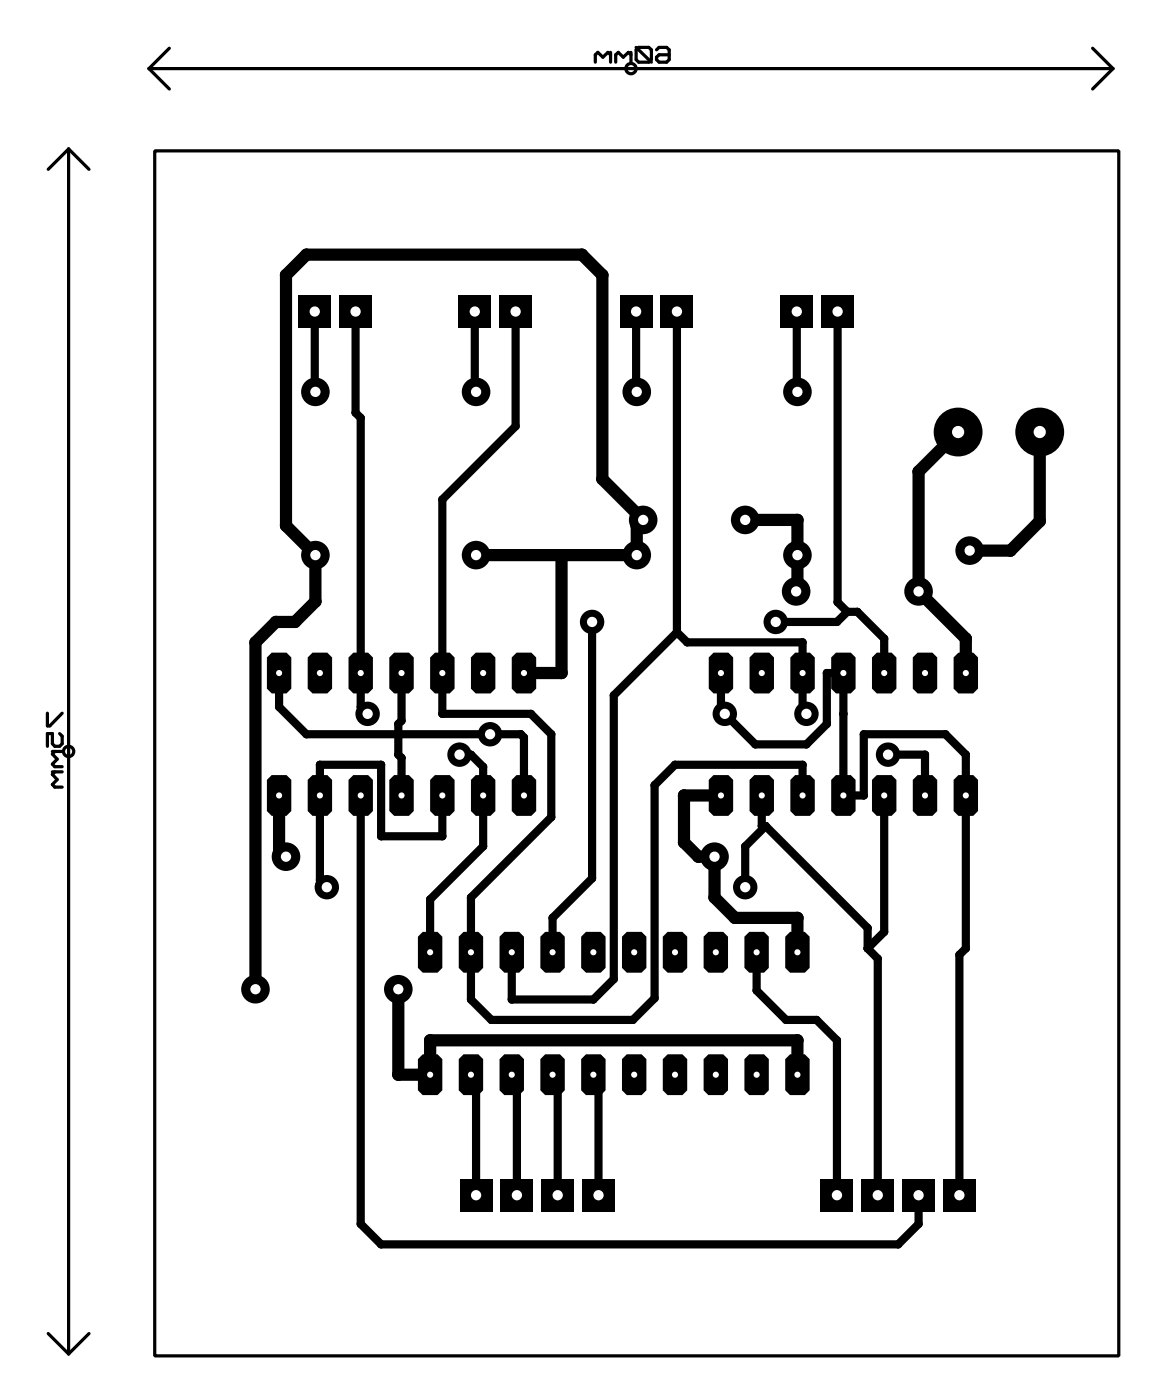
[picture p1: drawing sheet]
<svg xmlns="http://www.w3.org/2000/svg" width="72mm" height="87mm" viewBox="0 0 72 87" stroke-linecap="round" stroke-linejoin="round" font-family="sans-serif">
<g fill="none" stroke="#000" stroke-width=".51">
<path d="M19.6 19.4v5M22.1 19.4v6.3l.3 .3v18l.5 .4M29.5 19.4v4.9l.1 .1M32.1 19.4v7.1l-4.6 4.6v13.3h5.5l1.3 1.3v5.2l-5 5v6.3l1.3 1.3h8.8l1.3-1.4v-13.2l1.3-1.3h7.9v1.9M39.6 19.4v5M42.1 19.4v19.9M49.6 19.4v5M52.1 19.4v18.1l.6 .6M36.8 38.7v16l-2.4 2.4v2.2M42.1 39.3l.7 .7h7.1v4.2l.3 .2M42.1 39.3l-3.9 4v17.6l-1.3 1.3h-5.1v-2.9M52.7 38.1h.7l1.6 1.6v2.2"/>
<path d="M52.7 38.1l-.6 .6h-3.8M17.4 41.9v2.1l1.7 1.7h13.3l.2 .2v3.6M22.4 49.5v26.7l1.3 1.2h32.2l1.3-1.2v-1.8M25 41.9v3l-.2 .2v1.9l.2 .2v2.3M27.5 49.5v2.5h-3.8v-4.4h-3.8v7.2l.4 .4M28.6 47h.7l.8 .7v5l-3.3 3.3v3.3M44.9 41.9v2.3l2.1 2.1h3.2l1.3-1.2v-3.2h1v7.6h1.3v-3.8h5l1.3 1.3v12l-.4 .4v15M47.1 59.3v2.3l1.8 1.9h1.9l1.3 1.2v9.7M47.4 49.5v1.9h.2M47.6 51.4l-1.2 1.3v2.5M47.6 51.4l6.4 6.4v1.2M54 59l.6 .7v14.7"/>
<path d="M55 49.5v8.5l-1 1M55.3 47h2.3v2.5M29.3 66.9h.3v7.5M31.8 66.9h.4v7.5M34.4 66.9h.3v7.5M36.9 66.9h.3v7.5"/>
</g>
<g fill="#000">
<circle cx="17.8" cy="17.1" r=".38"/>
<circle cx="19.1" cy="15.8" r=".38"/>
<circle cx="36.2" cy="15.8" r=".38"/>
<circle cx="37.5" cy="17.1" r=".38"/>
<circle cx="15.9" cy="40" r=".38"/>
<circle cx="17.2" cy="38.7" r=".38"/>
<circle cx="17.8" cy="32.7" r=".38"/>
<circle cx="18.4" cy="38.7" r=".38"/>
<circle cx="19.6" cy="24.3" r=".25"/>
<circle cx="19.6" cy="37.4" r=".38"/>
<circle cx="22.1" cy="25.7" r=".25"/>
<circle cx="22.4" cy="26" r=".25"/>
<circle cx="27.5" cy="31.1" r=".25"/>
<circle cx="29.5" cy="24.3" r=".25"/>
<circle cx="32.1" cy="26.5" r=".25"/>
<circle cx="34.9" cy="34.5" r=".38"/>
<circle cx="37.5" cy="29.8" r=".38"/>
<circle cx="39.6" cy="24.3" r=".25"/>
<circle cx="39.6" cy="32.8" r=".38"/>
<circle cx="42.1" cy="39.3" r=".25"/>
<circle cx="42.8" cy="40" r=".25"/>
<circle cx="49.6" cy="24.3" r=".25"/>
<circle cx="49.6" cy="32.4" r=".38"/>
<circle cx="49.6" cy="36.7" r=".38"/>
<circle cx="49.9" cy="40" r=".25"/>
<circle cx="52.1" cy="38.7" r=".25"/>
<circle cx="52.1" cy="37.5" r=".25"/>
<circle cx="52.7" cy="38.1" r=".25"/>
<circle cx="53.4" cy="38.1" r=".25"/>
<circle cx="55" cy="39.7" r=".25"/>
<circle cx="57.2" cy="29.3" r=".38"/>
<circle cx="60.1" cy="39.7" r=".38"/>
<circle cx="62.9" cy="34.3" r=".38"/>
<circle cx="64.7" cy="32.4" r=".38"/>
<circle cx="17.4" cy="52.9" r=".38"/>
<circle cx="17.4" cy="44" r=".25"/>
<circle cx="19.1" cy="45.7" r=".25"/>
<circle cx="19.9" cy="47.6" r=".25"/>
<circle cx="19.9" cy="54.8" r=".25"/>
<circle cx="22.4" cy="44" r=".25"/>
<circle cx="22.9" cy="44.4" r=".76"/>
<circle cx="23.7" cy="52" r=".25"/>
<circle cx="23.7" cy="47.6" r=".25"/>
<circle cx="24.8" cy="45.7" r=".25"/>
<circle cx="24.8" cy="47" r=".25"/>
<circle cx="24.8" cy="45.1" r=".25"/>
<circle cx="25" cy="47.2" r=".25"/>
<circle cx="25" cy="44.9" r=".25"/>
<circle cx="26.8" cy="56" r=".25"/>
<circle cx="27.5" cy="52" r=".25"/>
<circle cx="27.5" cy="44.4" r=".25"/>
<circle cx="29.3" cy="55.9" r=".25"/>
<circle cx="29.3" cy="47" r=".25"/>
<circle cx="30.1" cy="52.7" r=".25"/>
<circle cx="30.1" cy="47.7" r=".25"/>
<circle cx="32.4" cy="45.7" r=".25"/>
<circle cx="32.6" cy="45.9" r=".25"/>
<circle cx="33" cy="44.4" r=".25"/>
<circle cx="34.3" cy="50.9" r=".25"/>
<circle cx="34.3" cy="45.7" r=".25"/>
<circle cx="34.4" cy="57.1" r=".25"/>
<circle cx="34.9" cy="41.9" r=".38"/>
<circle cx="36.8" cy="54.7" r=".25"/>
<circle cx="38.2" cy="43.3" r=".25"/>
<circle cx="40.7" cy="48.9" r=".25"/>
<circle cx="42" cy="47.6" r=".25"/>
<circle cx="42.6" cy="52.4" r=".38"/>
<circle cx="42.6" cy="49.5" r=".38"/>
<circle cx="43.5" cy="53.3" r=".38"/>
<circle cx="44.5" cy="55.9" r=".38"/>
<circle cx="44.9" cy="44.2" r=".25"/>
<circle cx="45.7" cy="57.1" r=".38"/>
<circle cx="46.4" cy="52.7" r=".25"/>
<circle cx="47" cy="46.3" r=".25"/>
<circle cx="47.4" cy="51.4" r=".25"/>
<circle cx="47.6" cy="51.4" r=".25"/>
<circle cx="49.6" cy="57.1" r=".38"/>
<circle cx="49.9" cy="44.2" r=".25"/>
<circle cx="49.9" cy="47.6" r=".25"/>
<circle cx="50.2" cy="46.3" r=".25"/>
<circle cx="51.5" cy="41.9" r=".25"/>
<circle cx="51.5" cy="45.1" r=".25"/>
<circle cx="52.5" cy="44.4" r=".25"/>
<circle cx="53.8" cy="45.7" r=".25"/>
<circle cx="53.8" cy="49.5" r=".25"/>
<circle cx="54" cy="59" r=".25"/>
<circle cx="54" cy="57.8" r=".25"/>
<circle cx="54.6" cy="59.7" r=".25"/>
<circle cx="55" cy="58" r=".25"/>
<circle cx="57.6" cy="47" r=".25"/>
<circle cx="58.8" cy="45.7" r=".25"/>
<circle cx="59.7" cy="59.4" r=".25"/>
<circle cx="60.1" cy="47" r=".25"/>
<circle cx="60.1" cy="59" r=".25"/>
<circle cx="22.4" cy="76.2" r=".25"/>
<circle cx="23.7" cy="77.4" r=".25"/>
<circle cx="24.8" cy="66.9" r=".38"/>
<circle cx="26.8" cy="64.7" r=".38"/>
<circle cx="29.3" cy="62.2" r=".25"/>
<circle cx="29.6" cy="66.9" r=".25"/>
<circle cx="30.6" cy="63.5" r=".25"/>
<circle cx="31.8" cy="62.2" r=".25"/>
<circle cx="32.2" cy="66.9" r=".25"/>
<circle cx="34.7" cy="66.9" r=".25"/>
<circle cx="36.9" cy="62.2" r=".25"/>
<circle cx="37.2" cy="66.9" r=".25"/>
<circle cx="38.2" cy="60.9" r=".25"/>
<circle cx="39.4" cy="63.5" r=".25"/>
<circle cx="40.7" cy="62.1" r=".25"/>
<circle cx="47.1" cy="61.6" r=".25"/>
<circle cx="48.9" cy="63.5" r=".25"/>
<circle cx="49.6" cy="64.7" r=".38"/>
<circle cx="50.8" cy="63.5" r=".25"/>
<circle cx="52.1" cy="64.7" r=".25"/>
<circle cx="55.9" cy="77.4" r=".25"/>
<circle cx="57.2" cy="76.2" r=".25"/>
</g>
<path d="M29.6 34.5h10v-1.7l.4-.4-2.5-2.6v-12.7l-1.3-1.3h-17.1l-1.3 1.3v15.6l1.8 1.8v2.9l-1.2 1.3h-1.2l-1.3 1.3v21.6M34.9 34.5v7.4h-2.3M46.4 32.4h3.2v4.3l-.1 .1M59.6 26.9l-2.4 2.4v7.5l2.9 2.9v2.2M64.7 26.9v5.5l-1.8 1.9h-2.6M17.4 49.5v3.4l.4 .4M44.9 49.5h-2.3v2.9l.9 .9h1v2.6l1.2 1.2h3.9v2.2M24.8 61.6v5.3h2v-2.2h22.8v2.2" fill="none" stroke="#000" stroke-width=".76"/>
<circle cx="22.9" cy="44.4" r=".32" fill="#fff"/>
<circle cx="28.6" cy="47" r=".76" fill="#000"/>
<circle cx="28.6" cy="47" r=".32" fill="#fff"/>
<circle cx="55.3" cy="47" r=".76" fill="#000"/>
<circle cx="55.3" cy="47" r=".32" fill="#fff"/>
<circle cx="50.2" cy="44.4" r=".76" fill="#000"/>
<circle cx="50.2" cy="44.4" r=".32" fill="#fff"/>
<circle cx="36.8" cy="38.7" r=".76" fill="#000"/>
<circle cx="36.8" cy="38.7" r=".32" fill="#fff"/>
<circle cx="48.3" cy="38.7" r=".76" fill="#000"/>
<circle cx="48.3" cy="38.7" r=".32" fill="#fff"/>
<circle cx="30.5" cy="45.7" r=".76" fill="#000"/>
<circle cx="30.5" cy="45.7" r=".32" fill="#fff"/>
<circle cx="45.1" cy="44.4" r=".76" fill="#000"/>
<circle cx="45.1" cy="44.4" r=".32" fill="#fff"/>
<circle cx="24.8" cy="61.6" r=".89" fill="#000"/>
<circle cx="24.8" cy="61.6" r=".32" fill="#fff"/>
<circle cx="15.9" cy="61.6" r=".89" fill="#000"/>
<circle cx="15.9" cy="61.6" r=".32" fill="#fff"/>
<circle cx="57.2" cy="36.8" r=".89" fill="#000"/>
<circle cx="57.2" cy="36.8" r=".32" fill="#fff"/>
<circle cx="49.5" cy="36.8" r=".89" fill="#000"/>
<circle cx="49.5" cy="36.8" r=".32" fill="#fff"/>
<circle cx="40" cy="32.4" r=".89" fill="#000"/>
<circle cx="40" cy="32.4" r=".32" fill="#fff"/>
<circle cx="46.4" cy="32.4" r=".89" fill="#000"/>
<circle cx="46.4" cy="32.4" r=".32" fill="#fff"/>
<circle cx="20.3" cy="55.2" r=".76" fill="#000"/>
<circle cx="20.3" cy="55.2" r=".32" fill="#fff"/>
<circle cx="46.4" cy="55.2" r=".76" fill="#000"/>
<circle cx="46.4" cy="55.2" r=".32" fill="#fff"/>
<circle cx="17.8" cy="53.3" r=".89" fill="#000"/>
<circle cx="17.8" cy="53.3" r=".32" fill="#fff"/>
<circle cx="44.5" cy="53.3" r=".89" fill="#000"/>
<circle cx="44.5" cy="53.3" r=".32" fill="#fff"/>
<circle cx="60.3" cy="34.3" r=".89" fill="#000"/>
<circle cx="60.3" cy="34.3" r=".32" fill="#fff"/>
<path d="M36.2 73.4h2.1v2h-2.1z" fill="#000"/>
<circle cx="37.2" cy="74.4" r=".32" fill="#fff"/>
<path d="M33.7 73.4h2v2h-2z" fill="#000"/>
<circle cx="34.7" cy="74.4" r=".32" fill="#fff"/>
<path d="M31.2 73.4h2v2h-2z" fill="#000"/>
<circle cx="32.2" cy="74.4" r=".32" fill="#fff"/>
<path d="M28.6 73.4h2v2h-2z" fill="#000"/>
<circle cx="29.6" cy="74.4" r=".32" fill="#fff"/>
<circle cx="64.7" cy="26.9" r="1.52" fill="#000"/>
<circle cx="64.7" cy="26.9" r=".38" fill="#fff"/>
<circle cx="59.6" cy="26.9" r="1.52" fill="#000"/>
<circle cx="59.6" cy="26.9" r=".38" fill="#fff"/>
<path d="M16.9 40.6h.9l.3 .3v2l-.3 .3h-.9l-.3-.3v-2z" fill-rule="evenodd" fill="#000"/>
<circle cx="17.4" cy="41.9" r=".19" fill="#fff"/>
<path d="M19.4 40.6h1l.3 .3v2l-.3 .3h-1l-.3-.3v-2z" fill-rule="evenodd" fill="#000"/>
<circle cx="19.9" cy="41.9" r=".19" fill="#fff"/>
<path d="M22 40.6h.9l.3 .3v2l-.3 .3h-.9l-.3-.3v-2z" fill-rule="evenodd" fill="#000"/>
<circle cx="22.4" cy="41.9" r=".19" fill="#fff"/>
<path d="M24.5 40.6h.9l.3 .3v2l-.3 .3h-.9l-.3-.3v-2z" fill-rule="evenodd" fill="#000"/>
<circle cx="25" cy="41.9" r=".19" fill="#fff"/>
<path d="M27.1 40.6h.9l.3 .3v2l-.3 .3h-.9l-.3-.3v-2z" fill-rule="evenodd" fill="#000"/>
<circle cx="27.5" cy="41.9" r=".19" fill="#fff"/>
<path d="M29.6 40.6h.9l.3 .3v2l-.3 .3h-.9l-.3-.3v-2z" fill-rule="evenodd" fill="#000"/>
<circle cx="30.1" cy="41.9" r=".19" fill="#fff"/>
<path d="M32.1 40.6h1l.3 .3v2l-.3 .3h-1l-.3-.3v-2z" fill-rule="evenodd" fill="#000"/>
<circle cx="32.6" cy="41.9" r=".19" fill="#fff"/>
<path d="M32.1 48.2h1l.3 .3v2l-.3 .3h-1l-.3-.3v-2z" fill-rule="evenodd" fill="#000"/>
<circle cx="32.6" cy="49.5" r=".19" fill="#fff"/>
<path d="M29.6 48.2h.9l.3 .3v2l-.3 .3h-.9l-.3-.3v-2z" fill-rule="evenodd" fill="#000"/>
<circle cx="30.1" cy="49.5" r=".19" fill="#fff"/>
<path d="M27.1 48.2h.9l.3 .3v2l-.3 .3h-.9l-.3-.3v-2z" fill-rule="evenodd" fill="#000"/>
<circle cx="27.5" cy="49.5" r=".19" fill="#fff"/>
<path d="M24.5 48.2h.9l.3 .3v2l-.3 .3h-.9l-.3-.3v-2z" fill-rule="evenodd" fill="#000"/>
<circle cx="25" cy="49.5" r=".19" fill="#fff"/>
<path d="M22 48.2h.9l.3 .3v2l-.3 .3h-.9l-.3-.3v-2z" fill-rule="evenodd" fill="#000"/>
<circle cx="22.4" cy="49.5" r=".19" fill="#fff"/>
<path d="M19.4 48.2h1l.3 .3v2l-.3 .3h-1l-.3-.3v-2z" fill-rule="evenodd" fill="#000"/>
<circle cx="19.9" cy="49.5" r=".19" fill="#fff"/>
<path d="M16.9 48.2h.9l.3 .3v2l-.3 .3h-.9l-.3-.3v-2z" fill-rule="evenodd" fill="#000"/>
<circle cx="17.4" cy="49.5" r=".19" fill="#fff"/>
<path d="M44.4 40.6h.9l.3 .3v2l-.3 .3h-.9l-.3-.3v-2z" fill-rule="evenodd" fill="#000"/>
<circle cx="44.9" cy="41.9" r=".19" fill="#fff"/>
<path d="M46.9 40.6h1l.3 .3v2l-.3 .3h-1l-.3-.3v-2z" fill-rule="evenodd" fill="#000"/>
<circle cx="47.4" cy="41.9" r=".19" fill="#fff"/>
<path d="M49.5 40.6h.9l.3 .3v2l-.3 .3h-.9l-.3-.3v-2z" fill-rule="evenodd" fill="#000"/>
<circle cx="49.9" cy="41.9" r=".19" fill="#fff"/>
<path d="M52 40.6h.9l.3 .3v2l-.3 .3h-.9l-.3-.3v-2z" fill-rule="evenodd" fill="#000"/>
<circle cx="52.5" cy="41.9" r=".19" fill="#fff"/>
<path d="M54.6 40.6h.9l.3 .3v2l-.3 .3h-.9l-.3-.3v-2z" fill-rule="evenodd" fill="#000"/>
<circle cx="55" cy="41.9" r=".19" fill="#fff"/>
<path d="M57.1 40.6h.9l.3 .3v2l-.3 .3h-.9l-.3-.3v-2z" fill-rule="evenodd" fill="#000"/>
<circle cx="57.6" cy="41.9" r=".19" fill="#fff"/>
<path d="M59.6 40.6h1l.3 .3v2l-.3 .3h-1l-.3-.3v-2z" fill-rule="evenodd" fill="#000"/>
<circle cx="60.1" cy="41.9" r=".19" fill="#fff"/>
<path d="M59.6 48.2h1l.3 .3v2l-.3 .3h-1l-.3-.3v-2z" fill-rule="evenodd" fill="#000"/>
<circle cx="60.1" cy="49.5" r=".19" fill="#fff"/>
<path d="M57.1 48.2h.9l.3 .3v2l-.3 .3h-.9l-.3-.3v-2z" fill-rule="evenodd" fill="#000"/>
<circle cx="57.6" cy="49.5" r=".19" fill="#fff"/>
<path d="M54.6 48.2h.9l.3 .3v2l-.3 .3h-.9l-.3-.3v-2z" fill-rule="evenodd" fill="#000"/>
<circle cx="55" cy="49.5" r=".19" fill="#fff"/>
<path d="M52 48.2h.9l.3 .3v2l-.3 .3h-.9l-.3-.3v-2z" fill-rule="evenodd" fill="#000"/>
<circle cx="52.5" cy="49.5" r=".19" fill="#fff"/>
<path d="M49.5 48.2h.9l.3 .3v2l-.3 .3h-.9l-.3-.3v-2z" fill-rule="evenodd" fill="#000"/>
<circle cx="49.9" cy="49.5" r=".19" fill="#fff"/>
<path d="M46.9 48.2h1l.3 .3v2l-.3 .3h-1l-.3-.3v-2z" fill-rule="evenodd" fill="#000"/>
<circle cx="47.4" cy="49.5" r=".19" fill="#fff"/>
<path d="M44.4 48.2h.9l.3 .3v2l-.3 .3h-.9l-.3-.3v-2z" fill-rule="evenodd" fill="#000"/>
<circle cx="44.9" cy="49.5" r=".19" fill="#fff"/>
<path d="M58.7 73.4h2v2h-2z" fill="#000"/>
<circle cx="59.7" cy="74.4" r=".32" fill="#fff"/>
<path d="M56.2 73.4h2v2h-2z" fill="#000"/>
<circle cx="57.2" cy="74.4" r=".32" fill="#fff"/>
<path d="M53.6 73.4h2v2h-2z" fill="#000"/>
<circle cx="54.6" cy="74.4" r=".32" fill="#fff"/>
<path d="M51.1 73.4h2v2h-2z" fill="#000"/>
<circle cx="52.1" cy="74.4" r=".32" fill="#fff"/>
<path d="M21.1 18.4h2v2h-2z" fill="#000"/>
<circle cx="22.1" cy="19.4" r=".32" fill="#fff"/>
<path d="M18.6 18.4h2v2h-2z" fill="#000"/>
<circle cx="19.6" cy="19.4" r=".32" fill="#fff"/>
<path d="M31.1 18.4h2v2h-2z" fill="#000"/>
<circle cx="32.1" cy="19.4" r=".32" fill="#fff"/>
<path d="M28.5 18.4h2.1v2h-2.1z" fill="#000"/>
<circle cx="29.5" cy="19.4" r=".32" fill="#fff"/>
<path d="M41.1 18.4h2v2h-2z" fill="#000"/>
<circle cx="42.1" cy="19.4" r=".32" fill="#fff"/>
<path d="M38.6 18.4h2v2h-2z" fill="#000"/>
<circle cx="39.6" cy="19.4" r=".32" fill="#fff"/>
<path d="M51.1 18.4h2v2h-2z" fill="#000"/>
<circle cx="52.1" cy="19.4" r=".32" fill="#fff"/>
<path d="M48.6 18.4h2v2h-2z" fill="#000"/>
<circle cx="49.6" cy="19.4" r=".32" fill="#fff"/>
<circle cx="19.6" cy="24.4" r=".89" fill="#000"/>
<circle cx="19.6" cy="24.4" r=".32" fill="#fff"/>
<circle cx="19.6" cy="34.6" r=".89" fill="#000"/>
<circle cx="19.6" cy="34.5" r=".32" fill="#fff"/>
<circle cx="29.6" cy="24.4" r=".89" fill="#000"/>
<circle cx="29.6" cy="24.4" r=".32" fill="#fff"/>
<circle cx="29.6" cy="34.6" r=".89" fill="#000"/>
<circle cx="29.6" cy="34.5" r=".32" fill="#fff"/>
<circle cx="39.6" cy="24.4" r=".89" fill="#000"/>
<circle cx="39.6" cy="24.4" r=".32" fill="#fff"/>
<circle cx="39.6" cy="34.6" r=".89" fill="#000"/>
<circle cx="39.6" cy="34.5" r=".32" fill="#fff"/>
<circle cx="49.6" cy="24.4" r=".89" fill="#000"/>
<circle cx="49.6" cy="24.4" r=".32" fill="#fff"/>
<circle cx="49.6" cy="34.6" r=".89" fill="#000"/>
<circle cx="49.6" cy="34.5" r=".32" fill="#fff"/>
<path d="M49.2 65.6h.9l.3 .3v2l-.3 .3h-.9l-.3-.3v-2z" fill-rule="evenodd" fill="#000"/>
<circle cx="49.6" cy="66.9" r=".19" fill="#fff"/>
<path d="M46.6 65.6h.9l.3 .3v2l-.3 .3h-.9l-.3-.3v-2z" fill-rule="evenodd" fill="#000"/>
<circle cx="47.1" cy="66.9" r=".19" fill="#fff"/>
<path d="M44.1 65.6h.9l.3 .3v2l-.3 .3h-.9l-.3-.3v-2z" fill-rule="evenodd" fill="#000"/>
<circle cx="44.5" cy="66.9" r=".19" fill="#fff"/>
<path d="M41.5 65.6h1l.3 .3v2l-.3 .3h-1l-.3-.3v-2z" fill-rule="evenodd" fill="#000"/>
<circle cx="42" cy="66.9" r=".19" fill="#fff"/>
<path d="M39 65.6h.9l.3 .3v2l-.3 .3h-.9l-.3-.3v-2z" fill-rule="evenodd" fill="#000"/>
<circle cx="39.5" cy="66.9" r=".19" fill="#fff"/>
<path d="M36.5 65.6h.9l.3 .3v2l-.3 .3h-.9l-.3-.3v-2z" fill-rule="evenodd" fill="#000"/>
<circle cx="36.9" cy="66.9" r=".19" fill="#fff"/>
<path d="M33.9 65.6h.9l.3 .3v2l-.3 .3h-.9l-.3-.3v-2z" fill-rule="evenodd" fill="#000"/>
<circle cx="34.4" cy="66.9" r=".19" fill="#fff"/>
<path d="M31.4 65.6h.9l.3 .3v2l-.3 .3h-.9l-.3-.3v-2z" fill-rule="evenodd" fill="#000"/>
<circle cx="31.8" cy="66.9" r=".19" fill="#fff"/>
<path d="M28.8 65.6h1l.3 .3v2l-.3 .3h-1l-.3-.3v-2z" fill-rule="evenodd" fill="#000"/>
<circle cx="29.3" cy="66.9" r=".19" fill="#fff"/>
<path d="M26.3 65.6h.9l.3 .3v2l-.3 .3h-.9l-.3-.3v-2z" fill-rule="evenodd" fill="#000"/>
<circle cx="26.8" cy="66.9" r=".19" fill="#fff"/>
<path d="M26.3 58h.9l.3 .3v1.9l-.3 .3h-.9l-.3-.3v-1.9z" fill-rule="evenodd" fill="#000"/>
<circle cx="26.8" cy="59.3" r=".19" fill="#fff"/>
<path d="M28.8 58h1l.3 .3v1.9l-.3 .3h-1l-.3-.3v-1.9z" fill-rule="evenodd" fill="#000"/>
<circle cx="29.3" cy="59.3" r=".19" fill="#fff"/>
<path d="M31.4 58h.9l.3 .3v1.9l-.3 .3h-.9l-.3-.3v-1.9z" fill-rule="evenodd" fill="#000"/>
<circle cx="31.8" cy="59.3" r=".19" fill="#fff"/>
<path d="M33.9 58h.9l.3 .3v1.9l-.3 .3h-.9l-.3-.3v-1.9z" fill-rule="evenodd" fill="#000"/>
<circle cx="34.4" cy="59.3" r=".19" fill="#fff"/>
<path d="M36.5 58h.9l.3 .3v1.9l-.3 .3h-.9l-.3-.3v-1.9z" fill-rule="evenodd" fill="#000"/>
<circle cx="36.9" cy="59.3" r=".19" fill="#fff"/>
<path d="M39 58h.9l.3 .3v1.9l-.3 .3h-.9l-.3-.3v-1.9z" fill-rule="evenodd" fill="#000"/>
<circle cx="39.5" cy="59.3" r=".19" fill="#fff"/>
<path d="M41.5 58h1l.3 .3v1.9l-.3 .3h-1l-.3-.3v-1.9z" fill-rule="evenodd" fill="#000"/>
<circle cx="42" cy="59.3" r=".19" fill="#fff"/>
<path d="M44.1 58h.9l.3 .3v1.9l-.3 .3h-.9l-.3-.3v-1.9z" fill-rule="evenodd" fill="#000"/>
<circle cx="44.5" cy="59.3" r=".19" fill="#fff"/>
<path d="M46.6 58h.9l.3 .3v1.9l-.3 .3h-.9l-.3-.3v-1.9z" fill-rule="evenodd" fill="#000"/>
<circle cx="47.1" cy="59.3" r=".19" fill="#fff"/>
<path d="M49.2 58h.9l.3 .3v1.9l-.3 .3h-.9l-.3-.3v-1.9z" fill-rule="evenodd" fill="#000"/>
<circle cx="49.6" cy="59.3" r=".19" fill="#fff"/>
<g fill="none" stroke="#000" stroke-width=".2">
<path d="M4.3 9.3l-1.3 1.2M4.3 9.3v75M4.3 9.3l1.2 1.2M9.3 4.3h60M9.3 4.3l1.2 1.2M9.6 9.4h60v75h-60zM10.5 3l-1.2 1.3M38 3.3v.6M38 3.4l-.2-.1-.3 .3-.3-.3-.2 .1v.5M39.3 3.3v.6M39.3 3.4l-.2-.1-.3 .3-.3-.3-.2 .1v.5M39.6 3.1l.1-.2h.7l.1 .2v.6l-.1 .2h-.7l-.1-.2z"/>
<path d="M39.6 2.9l.9 1M40.9 3.1l.1-.2h.5l.1 .2v.6l-.1 .2h-.5l-.1-.2v-.1l.1-.2h.6M68 3l1.3 1.3M69.3 4.3l-1.3 1.2M2.9 44.4v.8h.2l.8-.8M3.3 46.8h.6M3.3 48h.6M3.4 46.8l-.1 .1 .3 .3-.3 .4 .1 .1h.5M3.4 48l-.1 .2 .3 .3-.3 .3 .1 .2h.5M3.7 45.7l.2 .1v.5l-.2 .1h-.3l-.1-.1v-.6h-.4v.7M3 83l1.3 1.3M5.5 83l-1.2 1.3"/>
<circle cx="39.3" cy="4.3" r=".32"/>
<circle cx="4.3" cy="46.8" r=".32"/>
</g>
</svg>
